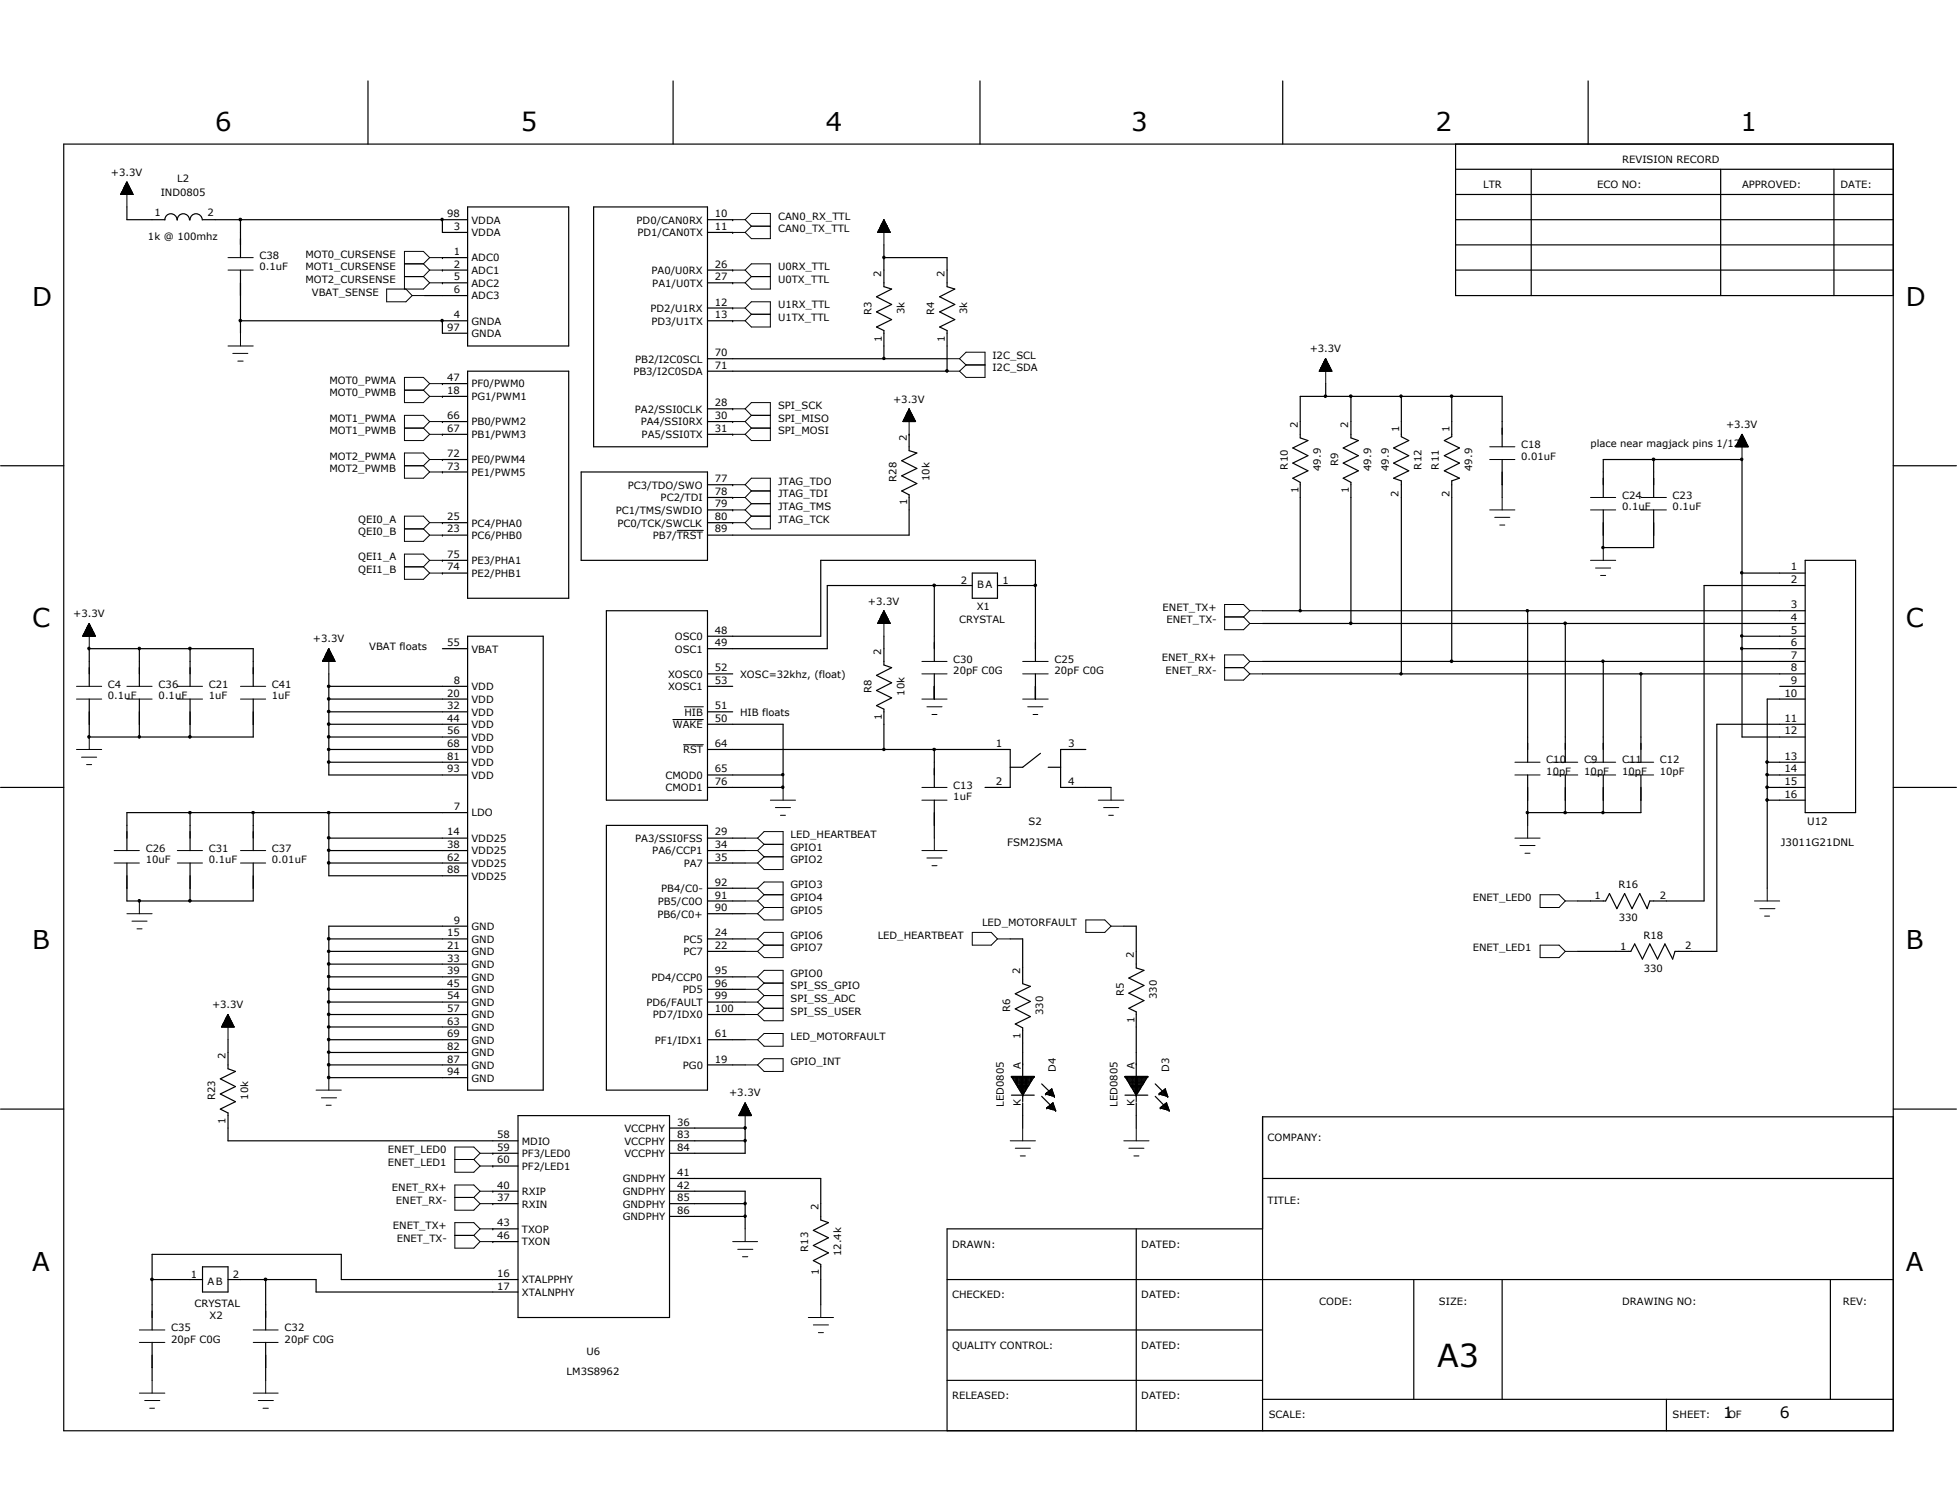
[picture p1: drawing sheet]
<svg xmlns="http://www.w3.org/2000/svg" width="279mm" height="216mm" viewBox="0 0 279 216" stroke-linecap="round" stroke-linejoin="round" font-family="sans-serif">
<defs><g id="words">
<text font-size="4.5" x="205.2" y="195.2">A3</text>
<g font-size="3.7">
<text x="30.7" y="18.8">6</text>
<text x="74.3" y="18.8">5</text>
<text x="117.9" y="18.8">4</text>
<text x="161.5" y="18.8">3</text>
<text x="204.9" y="18.8">2</text>
<text x="248.5" y="18.8">1</text>
<text x="4.6" y="43.6">D</text>
<text x="272.1" y="43.6">D</text>
<text x="4.6" y="89.6">C</text>
<text x="272.1" y="89.6">C</text>
<text x="4.6" y="135.5">B</text>
<text x="272.1" y="135.5">B</text>
<text x="4.6" y="181.4">A</text>
<text x="272.1" y="181.4">A</text>
</g>
<g font-size="2.2">
<text x="246" y="202.5">1</text>
<text x="254.1" y="202.5">6</text>
</g>
<g font-size="1.5">
<text x="255.7" y="81.4">1</text>
<text x="255.7" y="83.3">2</text>
<text x="255.7" y="86.9">3</text>
<text x="255.7" y="88.7">4</text>
<text x="255.7" y="90.5">5</text>
<text x="255.7" y="92.3">6</text>
<text x="255.7" y="94.1">7</text>
<text x="255.7" y="95.8">8</text>
<text x="254.8" y="99.5">10</text>
<text x="255.7" y="97.7">9</text>
<text x="142.2" y="106.7">1</text>
<text x="152.5" y="106.7">3</text>
<text x="254.8" y="103.1">11</text>
<text x="254.8" y="104.9">12</text>
<text x="142.2" y="112.1">2</text>
<text x="152.5" y="112.1">4</text>
<text x="254.8" y="108.5">13</text>
<text x="254.8" y="110.3">14</text>
<text x="254.8" y="112.1">15</text>
<text x="254.8" y="113.9">16</text>
<text x="258" y="117.9">U12</text>
<text x="143.8" y="120.8">FSM2JSMA</text>
<text x="254.3" y="120.8">J3011G21DNL</text>
</g>
<g font-size="1.4">
<text x="231.6" y="23.3">REVISION RECORD</text>
<text x="15.8" y="25.1">+3.3V</text>
<text x="22.9" y="28">IND0805</text>
<text x="25.3" y="26">L2</text>
<text x="211.8" y="26.9">LTR</text>
<text x="228" y="26.9">ECO NO:</text>
<text x="248.7" y="26.9">APPROVED:</text>
<text x="262.8" y="26.9">DATE:</text>
<text x="21.1" y="34.3">1k @ 100mhz</text>
<text x="22.1" y="30.8">1</text>
<text x="29.6" y="30.8">2</text>
<text x="63.8" y="31">98</text>
<text x="64.8" y="32.8">3</text>
<text x="67.3" y="31.9">VDDA</text>
<text x="67.3" y="33.7">VDDA</text>
<text x="90.9" y="31.9">PD0/CAN0RX</text>
<text x="91" y="33.7">PD1/CAN0TX</text>
<text x="102.1" y="31">10</text>
<text x="102.1" y="32.8">11</text>
<text x="111.1" y="31.4">CAN0_RX_TTL</text>
<text x="111.1" y="33.2">CAN0_TX_TTL</text>
<text x="37" y="37">C38</text>
<text x="37" y="38.6">0.1uF</text>
<text x="43.6" y="36.8">MOT0_CURSENSE</text>
<text x="43.6" y="38.6">MOT1_CURSENSE</text>
<text x="43.6" y="40.4">MOT2_CURSENSE</text>
<text x="64.8" y="36.4">1</text>
<text x="64.8" y="38.2">2</text>
<text x="64.8" y="40">5</text>
<text x="64.8" y="41.8">6</text>
<text x="67.3" y="37.3">ADC0</text>
<text x="67.3" y="39.1">ADC1</text>
<text x="67.3" y="40.9">ADC2</text>
<text x="93" y="39.1">PA0/U0RX</text>
<text x="93.1" y="40.9">PA1/U0TX</text>
<text x="102.1" y="38.2">26</text>
<text x="102.1" y="40">27</text>
<text x="111.1" y="38.6">U0RX_TTL</text>
<text x="111.1" y="40.4">U0TX_TTL</text>
<text x="125.8" y="39.5" transform="rotate(-90 125.8 39.5)">2</text>
<text x="134.8" y="39.5" transform="rotate(-90 134.8 39.5)">2</text>
<text x="44.5" y="42.2">VBAT_SENSE</text>
<text x="63.8" y="47.2">97</text>
<text x="64.8" y="45.4">4</text>
<text x="67.3" y="46.4">GNDA</text>
<text x="67.3" y="42.8">ADC3</text>
<text x="92.9" y="44.5">PD2/U1RX</text>
<text x="93" y="46.4">PD3/U1TX</text>
<text x="102.1" y="43.6">12</text>
<text x="102.1" y="45.4">13</text>
<text x="111.1" y="44">U1RX_TTL</text>
<text x="111.1" y="45.8">U1TX_TTL</text>
<text x="124.4" y="45" transform="rotate(-90 124.4 45)">R3</text>
<text x="129.1" y="44.9" transform="rotate(-90 129.1 44.9)">3k</text>
<text x="133.4" y="45" transform="rotate(-90 133.4 45)">R4</text>
<text x="138.1" y="44.9" transform="rotate(-90 138.1 44.9)">3k</text>
<text x="67.3" y="48.1">GNDA</text>
<text x="90.4" y="53.6">PB3/I2C0SDA</text>
<text x="90.7" y="51.8">PB2/I2C0SCL</text>
<text x="102.1" y="50.8">70</text>
<text x="102.1" y="52.6">71</text>
<text x="125.9" y="48.8" transform="rotate(-90 125.9 48.8)">1</text>
<text x="134.9" y="48.8" transform="rotate(-90 134.9 48.8)">1</text>
<text x="141.7" y="53">I2C_SDA</text>
<text x="141.7" y="51.2">I2C_SCL</text>
<text x="187" y="50.3">+3.3V</text>
<text x="47" y="54.8">MOT0_PWMA</text>
<text x="47" y="56.6">MOT0_PWMB</text>
<text x="63.8" y="59.9">66</text>
<text x="63.8" y="54.4">47</text>
<text x="63.8" y="56.2">18</text>
<text x="67.3" y="55.3">PF0/PWM0</text>
<text x="67.3" y="57.1">PG1/PWM1</text>
<text x="90.6" y="58.9">PA2/SSI0CLK</text>
<text x="102.1" y="58">28</text>
<text x="102.1" y="59.9">30</text>
<text x="111.1" y="58.4">SPI_SCK</text>
<text x="127.5" y="57.5">+3.3V</text>
<text x="47" y="60.2">MOT1_PWMA</text>
<text x="47" y="62">MOT1_PWMB</text>
<text x="47" y="65.6">MOT2_PWMA</text>
<text x="63.8" y="65.2">72</text>
<text x="63.8" y="61.6">67</text>
<text x="67.3" y="60.7">PB0/PWM2</text>
<text x="67.3" y="62.6">PB1/PWM3</text>
<text x="91.5" y="60.7">PA4/SSI0RX</text>
<text x="91.6" y="62.6">PA5/SSI0TX</text>
<text x="102.1" y="61.6">31</text>
<text x="111.1" y="60.2">SPI_MISO</text>
<text x="111.1" y="62">SPI_MOSI</text>
<text x="129.5" y="62.9" transform="rotate(-90 129.5 62.9)">2</text>
<text x="185.3" y="61.1" transform="rotate(-90 185.3 61.1)">2</text>
<text x="192.5" y="61.1" transform="rotate(-90 192.5 61.1)">2</text>
<text x="199.8" y="61.7" transform="rotate(-90 199.8 61.7)">1</text>
<text x="207" y="61.7" transform="rotate(-90 207 61.7)">1</text>
<text x="217.2" y="64">C18</text>
<text x="217.2" y="65.6">0.01uF</text>
<text x="227.1" y="63.8">place near magjack pins 1/12</text>
<text x="246.4" y="61.1">+3.3V</text>
<text x="47" y="67.4">MOT2_PWMB</text>
<text x="63.8" y="67.1">73</text>
<text x="67.3" y="66.2">PE0/PWM4</text>
<text x="67.3" y="67.9">PE1/PWM5</text>
<text x="89.6" y="69.8">PC3/TDO/SWO</text>
<text x="94.3" y="71.6">PC2/TDI</text>
<text x="102.1" y="68.9">77</text>
<text x="102.1" y="70.7">78</text>
<text x="111.1" y="69.2">JTAG_TDO</text>
<text x="111.1" y="71">JTAG_TDI</text>
<text x="128" y="68.8" transform="rotate(-90 128 68.8)">R28</text>
<text x="132.7" y="68.7" transform="rotate(-90 132.7 68.7)">10k</text>
<text x="183.9" y="67.1" transform="rotate(-90 183.9 67.1)">R10</text>
<text x="185.4" y="70.4" transform="rotate(-90 185.4 70.4)">1</text>
<text x="188.6" y="67.3" transform="rotate(-90 188.6 67.3)">49.9</text>
<text x="191.1" y="66.6" transform="rotate(-90 191.1 66.6)">R9</text>
<text x="192.6" y="70.4" transform="rotate(-90 192.6 70.4)">1</text>
<text x="195.7" y="67.3" transform="rotate(-90 195.7 67.3)">49.9</text>
<text x="198.3" y="67.3" transform="rotate(-90 198.3 67.3)">49.9</text>
<text x="199.7" y="71" transform="rotate(-90 199.7 71)">2</text>
<text x="202.9" y="67.1" transform="rotate(-90 202.9 67.1)">R12</text>
<text x="205.4" y="67.1" transform="rotate(-90 205.4 67.1)">R11</text>
<text x="206.9" y="71" transform="rotate(-90 206.9 71)">2</text>
<text x="210.2" y="67.3" transform="rotate(-90 210.2 67.3)">49.9</text>
<text x="231.6" y="71.2">C24</text>
<text x="238.8" y="71.2">C23</text>
<text x="51.1" y="74.6">QEI0_A</text>
<text x="51.1" y="76.4">QEI0_B</text>
<text x="63.8" y="74.3">25</text>
<text x="63.8" y="76">23</text>
<text x="67.3" y="75.2">PC4/PHA0</text>
<text x="67.3" y="77">PC6/PHB0</text>
<text x="87.9" y="73.4">PC1/TMS/SWDIO</text>
<text x="88.1" y="75.2">PC0/TCK/SWCLK</text>
<text x="93.2" y="77">PB7/TRST</text>
<text x="102.1" y="72.4">79</text>
<text x="102.1" y="74.3">80</text>
<text x="102.1" y="76">89</text>
<text x="111.1" y="72.8">JTAG_TMS</text>
<text x="111.1" y="74.6">JTAG_TCK</text>
<text x="129.5" y="72.2" transform="rotate(-90 129.5 72.2)">1</text>
<text x="231.6" y="72.8">0.1uF</text>
<text x="238.8" y="72.8">0.1uF</text>
<text x="51.1" y="80">QEI1_A</text>
<text x="51.1" y="81.8">QEI1_B</text>
<text x="63.8" y="81.4">74</text>
<text x="63.8" y="79.7">75</text>
<text x="67.3" y="82.4">PE2/PHB1</text>
<text x="67.3" y="80.6">PE3/PHA1</text>
<text x="137.2" y="83.4">2</text>
<text x="139.5" y="84">BA</text>
<text x="143.1" y="83.4">1</text>
<text x="10.5" y="88.1">+3.3V</text>
<text x="123.9" y="86.3">+3.3V</text>
<text x="136.9" y="89">CRYSTAL</text>
<text x="139.4" y="87">X1</text>
<text x="166" y="87.2">ENET_TX+</text>
<text x="166.5" y="89">ENET_TX-</text>
<text x="44.7" y="91.7">+3.3V</text>
<text x="52.7" y="92.8">VBAT floats</text>
<text x="63.8" y="92.3">55</text>
<text x="67.3" y="93.2">VBAT</text>
<text x="96.4" y="91.4">OSC0</text>
<text x="96.4" y="93.2">OSC1</text>
<text x="102.1" y="95.8">52</text>
<text x="102.1" y="90.5">48</text>
<text x="102.1" y="92.3">49</text>
<text x="125.8" y="93.6" transform="rotate(-90 125.8 93.6)">2</text>
<text x="136.1" y="94.6">C30</text>
<text x="150.5" y="94.6">C25</text>
<text x="165.9" y="94.4">ENET_RX+</text>
<text x="15.4" y="98.2">C4</text>
<text x="15.4" y="99.9">0.1uF</text>
<text x="22.6" y="98.2">C36</text>
<text x="22.6" y="99.9">0.1uF</text>
<text x="29.8" y="98.2">C21</text>
<text x="29.8" y="99.9">1uF</text>
<text x="38.8" y="98.2">C41</text>
<text x="38.8" y="99.9">1uF</text>
<text x="63.8" y="101.3">32</text>
<text x="63.8" y="99.5">20</text>
<text x="64.8" y="97.7">8</text>
<text x="67.3" y="100.4">VDD</text>
<text x="67.3" y="98.6">VDD</text>
<text x="95.4" y="96.8">XOSC0</text>
<text x="95.4" y="98.6">XOSC1</text>
<text x="102.1" y="101.3">51</text>
<text x="102.1" y="97.7">53</text>
<text x="105.7" y="96.8">XOSC=32khz, (float)</text>
<text x="124.4" y="99" transform="rotate(-90 124.4 99)">R8</text>
<text x="129.1" y="99.4" transform="rotate(-90 129.1 99.4)">10k</text>
<text x="136.1" y="96.3">20pF C0G</text>
<text x="150.5" y="96.3">20pF C0G</text>
<text x="166.4" y="96.2">ENET_RX-</text>
<text x="63.8" y="104.9">56</text>
<text x="63.8" y="106.7">68</text>
<text x="63.8" y="103.1">44</text>
<text x="67.3" y="105.8">VDD</text>
<text x="67.3" y="107.6">VDD</text>
<text x="67.3" y="102.2">VDD</text>
<text x="67.3" y="104">VDD</text>
<text x="96.1" y="104">WAKE</text>
<text x="97.5" y="107.6">RST</text>
<text x="97.7" y="102.2">HIB</text>
<text x="102.1" y="106.7">64</text>
<text x="102.1" y="103.1">50</text>
<text x="105.7" y="102.2">HIB floats</text>
<text x="125.9" y="102.8" transform="rotate(-90 125.9 102.8)">1</text>
<text x="63.8" y="108.5">81</text>
<text x="63.8" y="110.3">93</text>
<text x="67.3" y="109.4">VDD</text>
<text x="67.3" y="111.2">VDD</text>
<text x="95" y="113">CMOD1</text>
<text x="95" y="111.2">CMOD0</text>
<text x="102.1" y="112.1">76</text>
<text x="102.1" y="110.3">65</text>
<text x="136.1" y="112.6">C13</text>
<text x="220.8" y="109">C10</text>
<text x="220.8" y="110.7">10pF</text>
<text x="226.2" y="109">C9</text>
<text x="226.2" y="110.7">10pF</text>
<text x="231.6" y="109">C11</text>
<text x="231.6" y="110.7">10pF</text>
<text x="237" y="109">C12</text>
<text x="237" y="110.7">10pF</text>
<text x="63.8" y="119.3">14</text>
<text x="64.8" y="115.7">7</text>
<text x="67.3" y="116.6">LDO</text>
<text x="102.1" y="119.3">29</text>
<text x="112.9" y="119.7">LED_HEARTBEAT</text>
<text x="136.1" y="114.3">1uF</text>
<text x="146.9" y="117.9">S2</text>
<text x="20.8" y="121.6">C26</text>
<text x="20.8" y="123.3">10uF</text>
<text x="29.8" y="121.6">C31</text>
<text x="29.8" y="123.3">0.1uF</text>
<text x="38.8" y="121.6">C37</text>
<text x="38.8" y="123.3">0.01uF</text>
<text x="63.8" y="122.9">62</text>
<text x="63.8" y="124.7">88</text>
<text x="63.8" y="121.1">38</text>
<text x="67.3" y="123.8">VDD25</text>
<text x="67.3" y="125.6">VDD25</text>
<text x="67.3" y="122">VDD25</text>
<text x="67.3" y="120.2">VDD25</text>
<text x="90.7" y="120.2">PA3/SSI0FSS</text>
<text x="93.1" y="122">PA6/CCP1</text>
<text x="97.6" y="123.8">PA7</text>
<text x="102.1" y="121.1">34</text>
<text x="102.1" y="122.9">35</text>
<text x="112.9" y="121.5">GPIO1</text>
<text x="112.9" y="123.2">GPIO2</text>
<text x="64.8" y="131.9">9</text>
<text x="93.9" y="131">PB6/C0+</text>
<text x="93.9" y="129.2">PB5/C0O</text>
<text x="94.4" y="127.4">PB4/C0-</text>
<text x="102.1" y="130.1">90</text>
<text x="102.1" y="128.3">91</text>
<text x="102.1" y="126.5">92</text>
<text x="112.9" y="126.8">GPIO3</text>
<text x="112.9" y="128.7">GPIO4</text>
<text x="112.9" y="130.5">GPIO5</text>
<text x="210.3" y="128.7">ENET_LED0</text>
<text x="227.7" y="128.4">1</text>
<text x="231.1" y="126.8">R16</text>
<text x="231.1" y="131.6">330</text>
<text x="237" y="128.3">2</text>
<text x="63.8" y="137.3">33</text>
<text x="63.8" y="135.5">21</text>
<text x="63.8" y="133.7">15</text>
<text x="67.3" y="136.4">GND</text>
<text x="67.3" y="134.6">GND</text>
<text x="67.3" y="132.8">GND</text>
<text x="97.6" y="134.6">PC5</text>
<text x="97.6" y="136.4">PC7</text>
<text x="102.1" y="133.7">24</text>
<text x="102.1" y="135.5">22</text>
<text x="112.9" y="134.1">GPIO6</text>
<text x="112.9" y="135.8">GPIO7</text>
<text x="125.3" y="134.1">LED_HEARTBEAT</text>
<text x="140.2" y="132.2">LED_MOTORFAULT</text>
<text x="161.9" y="136.8" transform="rotate(-90 161.9 136.8)">2</text>
<text x="210.3" y="135.8">ENET_LED1</text>
<text x="231.3" y="135.6">1</text>
<text x="234.7" y="134.1">R18</text>
<text x="240.6" y="135.5">2</text>
<text x="30.3" y="144">+3.3V</text>
<text x="63.8" y="142.7">54</text>
<text x="63.8" y="139.1">39</text>
<text x="63.8" y="140.9">45</text>
<text x="67.3" y="143.6">GND</text>
<text x="67.3" y="138.2">GND</text>
<text x="67.3" y="140">GND</text>
<text x="67.3" y="141.8">GND</text>
<text x="92.3" y="143.6">PD6/FAULT</text>
<text x="93" y="140">PD4/CCP0</text>
<text x="97.5" y="141.8">PD5</text>
<text x="102.1" y="142.7">99</text>
<text x="102.1" y="139.1">95</text>
<text x="102.1" y="140.9">96</text>
<text x="112.9" y="139.5">GPIO0</text>
<text x="112.9" y="141.3">SPI_SS_GPIO</text>
<text x="112.9" y="143.1">SPI_SS_ADC</text>
<text x="145.7" y="139.1" transform="rotate(-90 145.7 139.1)">2</text>
<text x="160.4" y="142.2" transform="rotate(-90 160.4 142.2)">R5</text>
<text x="165.1" y="142.7" transform="rotate(-90 165.1 142.7)">330</text>
<text x="234.7" y="138.8">330</text>
<text x="63.8" y="149.9">82</text>
<text x="63.8" y="144.5">57</text>
<text x="63.8" y="146.3">63</text>
<text x="63.8" y="148.1">69</text>
<text x="67.3" y="145.4">GND</text>
<text x="67.3" y="147.2">GND</text>
<text x="67.3" y="149">GND</text>
<text x="93.2" y="145.4">PD7/IDX0</text>
<text x="93.5" y="149">PF1/IDX1</text>
<text x="102.1" y="144.5">100</text>
<text x="102.1" y="148.1">61</text>
<text x="112.9" y="148.5">LED_MOTORFAULT</text>
<text x="112.9" y="144.9">SPI_SS_USER</text>
<text x="144.2" y="144.5" transform="rotate(-90 144.2 144.5)">R6</text>
<text x="145.7" y="148.3" transform="rotate(-90 145.7 148.3)">1</text>
<text x="148.9" y="144.9" transform="rotate(-90 148.9 144.9)">330</text>
<text x="162" y="146" transform="rotate(-90 162 146)">1</text>
<text x="32.2" y="151.2" transform="rotate(-90 32.2 151.2)">2</text>
<text x="63.8" y="151.7">87</text>
<text x="63.8" y="153.5">94</text>
<text x="67.3" y="150.8">GND</text>
<text x="67.3" y="152.6">GND</text>
<text x="67.3" y="154.4">GND</text>
<text x="97.5" y="152.6">PG0</text>
<text x="102.1" y="151.7">19</text>
<text x="112.9" y="152.1">GPIO_INT</text>
<text x="145.8" y="152.6" transform="rotate(-90 145.8 152.6)">A</text>
<text x="150.7" y="153.1" transform="rotate(-90 150.7 153.1)">D4</text>
<text x="162" y="152.6" transform="rotate(-90 162 152.6)">A</text>
<text x="166.9" y="153.1" transform="rotate(-90 166.9 153.1)">D3</text>
<text x="30.7" y="157.1" transform="rotate(-90 30.7 157.1)">R23</text>
<text x="32.2" y="160.5" transform="rotate(-90 32.2 160.5)">1</text>
<text x="35.4" y="157" transform="rotate(-90 35.4 157)">10k</text>
<text x="89.2" y="161.6">VCCPHY</text>
<text x="96.7" y="160.7">36</text>
<text x="104.1" y="156.5">+3.3V</text>
<text x="143.3" y="158" transform="rotate(-90 143.3 158)">LED0805</text>
<text x="145.8" y="157.9" transform="rotate(-90 145.8 157.9)">K</text>
<text x="159.6" y="158" transform="rotate(-90 159.6 158)">LED0805</text>
<text x="162" y="157.9" transform="rotate(-90 162 157.9)">K</text>
<text x="55.4" y="164.7">ENET_LED0</text>
<text x="55.4" y="166.5">ENET_LED1</text>
<text x="71" y="162.5">58</text>
<text x="71" y="164.3">59</text>
<text x="71" y="166.1">60</text>
<text x="74.5" y="163.4">MDIO</text>
<text x="74.5" y="165.2">PF3/LED0</text>
<text x="74.5" y="167">PF2/LED1</text>
<text x="89.2" y="163.4">VCCPHY</text>
<text x="89.2" y="165.2">VCCPHY</text>
<text x="96.7" y="162.5">83</text>
<text x="96.7" y="164.3">84</text>
<text x="96.7" y="167.9">41</text>
<text x="181" y="162.9">COMPANY:</text>
<text x="56" y="170.1">ENET_RX+</text>
<text x="56.5" y="171.9">ENET_RX-</text>
<text x="71" y="171.5">37</text>
<text x="71" y="169.7">40</text>
<text x="74.5" y="172.4">RXIN</text>
<text x="74.5" y="170.6">RXIP</text>
<text x="88.9" y="172.4">GNDPHY</text>
<text x="88.9" y="168.8">GNDPHY</text>
<text x="88.9" y="170.6">GNDPHY</text>
<text x="96.7" y="171.5">85</text>
<text x="96.7" y="173.3">86</text>
<text x="96.7" y="169.7">42</text>
<text x="116.8" y="172.8" transform="rotate(-90 116.8 172.8)">2</text>
<text x="181" y="171.9">TITLE:</text>
<text x="56.1" y="175.5">ENET_TX+</text>
<text x="56.6" y="177.3">ENET_TX-</text>
<text x="71" y="177">46</text>
<text x="71" y="175.1">43</text>
<text x="74.5" y="177.8">TXON</text>
<text x="74.5" y="176">TXOP</text>
<text x="88.9" y="174.2">GNDPHY</text>
<text x="115.4" y="178.7" transform="rotate(-90 115.4 178.7)">R13</text>
<text x="120.1" y="179.4" transform="rotate(-90 120.1 179.4)">12.4k</text>
<text x="135.9" y="178.2">DRAWN:</text>
<text x="162.9" y="178.2">DATED:</text>
<text x="27.3" y="182.5">1</text>
<text x="29.6" y="183.4">AB</text>
<text x="33.2" y="182.5">2</text>
<text x="71" y="182.3">16</text>
<text x="71" y="184.1">17</text>
<text x="74.5" y="183.3">XTALPPHY</text>
<text x="74.5" y="185">XTALNPHY</text>
<text x="116.9" y="182.1" transform="rotate(-90 116.9 182.1)">1</text>
<text x="135.9" y="185.4">CHECKED:</text>
<text x="162.9" y="185.4">DATED:</text>
<text x="24.4" y="190.1">C35</text>
<text x="24.4" y="191.7">20pF C0G</text>
<text x="27.8" y="186.6">CRYSTAL</text>
<text x="29.9" y="188.3">X2</text>
<text x="40.6" y="190.1">C32</text>
<text x="40.6" y="191.7">20pF C0G</text>
<text x="188.3" y="186.3">CODE:</text>
<text x="205.4" y="186.3">SIZE:</text>
<text x="231.6" y="186.3">DRAWING NO:</text>
<text x="263.1" y="186.3">REV:</text>
<text x="80.9" y="196.4">LM3S8962</text>
<text x="83.7" y="193.5">U6</text>
<text x="135.9" y="192.6">QUALITY CONTROL:</text>
<text x="162.9" y="192.6">DATED:</text>
<text x="135.9" y="199.8">RELEASED:</text>
<text x="162.9" y="199.8">DATED:</text>
<text x="181.1" y="202.5">SCALE:</text>
<text x="238.8" y="202.5">SHEET:</text>
<text x="246.7" y="202.5">OF</text>
</g>
</g></defs>
<g fill="none" stroke="#000" stroke-width=".17">
<path d="M52.5 11.6v9M96.1 11.6v9M139.9 11.6v9M183.1 11.6v9M226.7 11.6v9M9.1 20.6h261.2v183.7h-261.2zM18.1 29.5v1.9h5.4M23.5 31.4a.87 .87 0 0 1 .9-.9 .87 .87 0 0 1 .9 .9M25.3 31.4a.87 .87 0 0 1 .9-.9 .87 .87 0 0 1 .9 .9M27.1 31.4a.87 .87 0 0 1 .9-.9 .87 .87 0 0 1 .9 .9M28.9 31.4h37.9M34.3 31.4v5.4"/>
<path d="M34.3 38.6v9M63.2 36.8h.1M63.2 38.6h.1M63.2 31.4h.1M63.2 38.6h3.6M63.2 36.8h3.6M63.2 31.4v1.8h3.6M66.8 29.5h14.4v19.9h-14.4zM84.8 29.5h16.2v34.3h-16.2zM101 31.4h3.6M101 38.6h3.6M101 33.2h3.6"/>
<path d="M104.6 31.4h.1M104.6 33.2h.1M104.6 38.6h.1M126.2 36.8h9v4.1l1.1 .4-2.1 1.1 2.1 1.1-2.1 1 2.1 1.1-2.1 1.1 1 .5v5.8M126.2 35v5.9l1.1 .4-2.2 1.1 2.2 1.1-2.2 1 2.2 1.1-2.2 1.1 1.1 .5v4M207.8 31.4h62.5M207.8 24.2h62.5M207.8 27.8h62.5M207.8 35h62.5M207.8 38.6h62.5M207.8 20.6v21.6h62.5M218.6 24.2v18"/>
<path d="M245.7 24.2v18M261.8 24.2v18M34.3 45.8h32.5M60.6 42.2h6.2M63.2 40.4h.1M63.2 54.8h.1M63.2 56.6h.1M63.2 45.8h.1M63.2 40.4h3.6M63.2 56.6h3.6M63.2 54.8h3.6M63.2 45.8v1.8h3.6"/>
<path d="M66.8 53h14.4v32.4h-14.4zM101 53h34.2M101 45.8h3.6M101 40.4h3.6M101 44h3.6M101 58.4h3.6M101 51.2h34.2M104.6 40.4h.1M104.6 44h.1M104.6 45.8h.1M104.6 58.4h.1M135.2 53h.1"/>
<path d="M189.3 54.8v1.8M192.9 56.6v5.9l1 .4-2.1 1.1 2.1 1.1-2.1 1 2.1 1.1-2.1 1.1 1.1 .6v20.1M200.1 56.6v5.8l1 .5-2.1 1.1 2.1 1.1-2.1 1 2.1 1.1-2.1 1.1 1.1 .4v27.5M207.3 56.6v5.8l-1.1 .5 2.2 1.1-2.2 1.1 2.2 1-2.2 1.1 2.2 1.1-1.1 .4v25.7M.1 66.5h9M63.2 60.2h.1M63.2 62h.1M63.2 65.6h.1M63.2 67.4h.1M63.2 74.6h.1M63.2 76.4h.1M63.2 67.4h3.6"/>
<path d="M63.2 76.4h3.6M63.2 74.6h3.6M63.2 60.2h3.6M63.2 62h3.6M63.2 65.6h3.6M83 67.4h18v12.6h-18zM101 74.6h3.6M101 60.2h3.6M101 62h3.6M101 69.2h3.6M101 71h3.6M101 72.8h3.6"/>
<path d="M104.6 60.2h.1M104.6 62h.1M104.6 69.2h.1M104.6 71h.1M104.6 72.8h.1M104.6 74.6h.1M129.8 62h.1M129.8 62v2.3l1.1 .4-2.2 1.1 2.2 1.1-2.2 1 2.2 1.1-2.2 1.1 1.1 .6v5.7h-28.8M214.5 63.8v-7.2h-28.9v5.9l1.1 .4-2.1 1.1 2.1 1.1-2.1 1 2.1 1.1-2.1 1.1 1 .6v18.3M214.5 65.6v5.4M228.9 78.2h.1M228.9 72.8v5.4"/>
<path d="M236.1 65.6v5.4M236.1 72.8v5.4h-7.2M248.7 65.6h.1M248.7 65.6v39.6h9M248.7 65.6h-19.8v5.4M270.3 66.5h9M12.7 92.6h.1M12.7 92.6h23.5v5.4M12.7 92.6v5.4M12.7 99.8v5.4M19.9 92.6v5.4M19.9 99.8v5.4"/>
<path d="M27.1 92.6v5.4M27.1 99.8v5.4M36.2 99.8v5.4h-23.5M46.9 98h19.9M46.9 99.8h19.9M46.9 96.2v14.5h19.9M63.2 80h.1M63.2 81.8h.1M63.2 80h3.6M63.2 92.6h3.6M63.2 81.8h3.6M66.8 90.8h10.8v64.9h-10.8z"/>
<path d="M86.6 87.2h14.4v27.1h-14.4zM101 90.8h16.2v-10.8h30.6v14.4M101 98h3.6M101 96.2h3.6M126.2 90.8v4.2l1.1 .3-2.2 1.1 2.2 1.1-2.2 1.1 2.2 1.1-2.2 1.1 1.1 .5v5.7M133.4 83.6v10.8M133.4 96.2v3.6M138.8 81.8h3.6v3.6h-3.6zM138.8 83.6h-20.7v9h-17.1M142.4 83.6h5.4M147.8 96.2v3.6M180.3 87.2h77.4"/>
<path d="M180.3 96.2h77.4M180.3 89h77.4M180.3 94.4h77.4M218.1 87.2v21.6M223.5 89v19.8M228.9 94.4v14.4M234.3 96.2v12.6M248.7 90.8h9M248.7 92.6h9M248.7 81.8h9M254.1 98h3.6M257.7 80h7.2v36h-7.2z"/>
<path d="M257.7 99.8h-5.4v27M257.7 83.6h-14.4v45.1h-7.8l-.3 1.1-1.1-2.2-1.1 2.2-1.1-2.2-1.1 2.2-1-2.2-.6 1.1h-3.9M.1 112.4h9M12.7 105.2h.1M27.1 116v5.5M36.2 116v5.5M46.9 119.7h19.9M46.9 101.6h19.9M46.9 103.4h19.9M46.9 105.2h19.9M46.9 107h19.9M46.9 108.8h19.9"/>
<path d="M46.9 116v9.1h19.9M66.8 116h-48.7v5.5M86.6 117.9h14.4v37.8h-14.4zM101 112.4h10.8M101 107h43.2v5.4h-3.6M101 119.7h5.4M101 101.6h3.6M101 103.4h10.8v9M101 110.7h10.8M111.8 112.4h.1M133.4 107v5.4M133.4 114.3v5.4"/>
<path d="M148.5 107.6l-2.5 2h-1.8M149.6 109.6h1.8M155 107h-3.6v5.4h7.2M218.1 110.7v7.2M223.5 110.7v5.3M228.9 110.7v5.3M234.3 110.7v5.3h-16.2M252.3 112.4h5.4M252.3 114.3h5.4M252.3 110.7h5.4M252.3 108.8h5.4M257.7 103.4h-12.6v32.4h-6l-.3 1.1-1.1-2.1-1.1 2.1-1.1-2.1-1 2.1-1.1-2.1-.6 1h-7.5"/>
<path d="M270.3 112.4h9M18.1 123.2v5.5h18.1v-5.5M19.9 128.7h.1M27.1 123.2v5.5M46.9 134.1h19.9M46.9 135.8h19.9M46.9 137.7h19.9M46.9 121.5h19.9M46.9 123.2h19.9M46.9 139.5h19.9M66.8 132.2h-19.9v21.7M101 134.1h5.4"/>
<path d="M101 135.8h5.4M101 121.5h5.4M101 123.2h5.4M101 139.5h5.4M101 130.5h5.4M101 128.7h5.4M101 126.8h5.4M144.2 134.1h1.8v6.4l1.1 .3-2.2 1.1 2.2 1.1-2.2 1.1 2.2 1.1-2.2 1 1.1 .6v10.5M160.4 132.2h1.8v6l1.1 .4-2.1 1.1 2.1 1-2.1 1.1 2.1 1.1-2.1 1.1 1 .5v12.8M.1 158.4h9M32.6 148.5v4.1l1 .4-2.1 1.1 2.1 1.1-2.1 1 2.1 1.1-2.1 1.1 1.1 .5v4h41.4M46.9 153.9h.1"/>
<path d="M46.9 152.1h19.9M46.9 141.3h19.9M46.9 143.1h19.9M46.9 144.9h19.9M46.9 148.5h19.9M46.9 146.6h19.9M46.9 150.3h19.9M46.9 153.9h19.9M74 159.3h21.6v28.8h-21.6zM101 152.1h5.4M101 141.3h5.4M101 143.1h5.4"/>
<path d="M101 144.9h5.4M101 148.5h5.4M144.4 153.7h.1M144.4 156.4h3.3M144.4 153.7h3.3M144.4 153.7l1.6 2.7M144.5 153.9h3M144.6 153.7v.3M144.6 154.1h2.8M144.7 154.2h2.6M144.7 153.7v.6M144.8 154.4h2.4"/>
<path d="M144.9 153.7v.9h2.2v-.9M145 154.8h2M145.1 153.7v1.2M145.2 155h1.7M145.2 155.2h1.6M145.3 153.7v1.5M145.4 155.3h1.2M145.5 153.7v1.8h1.1v-1.8M145.6 155.7h.9M145.7 153.7v2.1M145.7 155.9h.6M145.8 156h.4"/>
<path d="M145.8 153.7v2.4M145.9 156.2h.2M146 156.4h.1M146 157.5v3.6M146.2 153.7v2.4M146.4 153.7v2.1M146.7 153.7v1.5M146.9 153.7v1.2M147.3 153.7v.6M147.5 153.7v.3M147.7 153.7h.1M147.7 153.7l-1.7 2.7"/>
<path d="M148.7 154.8l1.8 1.7M148.7 156.5l1.8 1.9M149.3 156.2h.1M149.3 156.2h1.1M149.3 156.2l1.2 .3M149.4 158.2h.1M149.4 156h.9v.5M149.4 156l-.1 .2M149.4 156v.3M149.4 158.2l1.3 .3M149.4 158.2h1.2M149.6 155.9v.4"/>
<path d="M149.6 158v.3M149.6 158l-.2 .2M149.6 158h.9v.5M149.7 155.9h.6M149.8 155.7v.7h.7M149.8 157.9v.4M149.9 157.8h.6M149.9 155.7h.3M150 157.7v.7h.6M150 155.6v.8M150.1 157.6h.3M150.2 155.5h.1"/>
<path d="M150.2 155.5l.3 1M150.2 155.5l-.8 .5M150.2 155.5v1M150.2 157.6v.8M150.3 157.5h.1M150.3 157.5v1M150.3 157.5l.4 1M150.3 157.5l-.7 .5M150.5 156.5h.1M150.7 158.5h.1M160.6 153.7h.1M160.6 156.4h3.3"/>
<path d="M160.6 153.7h3.3M160.6 153.7l1.6 2.7M160.7 153.9h3M160.8 153.7v.3M160.8 154.1h2.8M161 154.2h2.5M161 153.7v.6M161 154.4h2.4M161.2 153.7v.9h2.1v-.9M161.2 154.8h2M161.3 153.7v1.2M161.4 155h1.7"/>
<path d="M161.5 155.2h1.5M161.5 153.7v1.5M161.6 155.3h1.3M161.7 153.7v1.8h1.1v-1.8M161.8 155.7h.8M161.9 155.9h.7M161.9 153.7v2.1M162 156h.5M162.1 153.7v2.4M162.1 156.2h.2M162.2 156.4h.1M162.2 157.5v3.6"/>
<path d="M162.4 153.7v2.4M162.6 153.7v2.1M162.9 153.7v1.5M163.2 153.7v1.2M163.5 153.7v.6M163.7 153.7v.3M163.9 153.7h.1M163.9 153.7l-1.7 2.7M164.9 154.8l1.8 1.7M164.9 156.5l1.8 1.9M165.5 156.2h.1M165.5 156.2h1.1"/>
<path d="M165.5 156.2l1.2 .3M165.7 158.2h.1M165.7 156h.8v.5M165.7 158.2h1.1M165.7 156l-.2 .2M165.7 156v.3M165.7 158.2l1.2 .3M165.8 158h.9v.5M165.8 155.9v.4M165.8 158v.3M165.8 158l-.1 .2M165.9 155.9h.6"/>
<path d="M166 155.7v.7h.7M166 157.9v.4M166.1 157.8h.6M166.2 155.7h.2M166.2 157.7v.7h.6M166.2 155.6v.8M166.3 157.6h.3M166.4 155.5h.1M166.4 155.5l.3 1M166.4 155.5l-.7 .5M166.4 155.5v1M166.4 157.6v.8"/>
<path d="M166.5 157.5h.1M166.5 157.5v1M166.5 157.5l.4 1M166.5 157.5l-.7 .5M166.7 156.5h.1M166.9 158.5h.1M270.3 159.5h-90v44.8M270.3 158.4h9M70.4 175.5h.1M70.4 177.3h.1M70.4 170.1h.1M70.4 171.9h.1"/>
<path d="M70.4 164.7h.1M70.4 166.5h.1M70.4 175.5h3.6M70.4 171.9h3.6M70.4 170.1h3.6M70.4 177.3h3.6M70.4 164.7h3.6M70.4 166.5h3.6M95.6 168.3h21.6v5.9l1.1 .4-2.2 1.1 2.2 1-2.2 1.1 2.2 1.1-2.2 1.1 1.1 .6v5.7M95.6 161.1h10.8M95.6 171.9h10.8M95.6 170.1h10.8v5.4"/>
<path d="M95.6 162.9h10.8M95.6 173.7h10.8M106.4 161.1h.1M106.4 161.1v3.6h-10.8M162.2 175.5v28.8M180.3 168.3h90M180.3 175.5h-45.1v28.8M21.7 182.7h7.2M21.7 191.7v5.4M28.9 180.9h3.7v3.6h-3.7zM32.6 182.7h12.5v1.8h28.9M37.9 182.7v7.2"/>
<path d="M37.9 191.7v5.4M74 182.7h-25.3v-3.6h-27v10.8M135.2 182.7h135.1M135.2 189.9h45.1M135.2 197.1h45.1M180.3 199.8h90M201.8 182.7v17.1M214.5 182.7v17.1M237.9 199.8v4.5M261.3 182.7v17.1"/>
</g>
<g fill="none" stroke="#000" stroke-width=".14">
<path d="M17.2 27.7l1.8 .1M17.2 27.6v.2M17.3 27.6h1.7M17.3 27.6h1.6v.2M17.3 27.5v.3M17.4 27.5h1.5M17.4 27.8v-.4h1.4v.4M17.4 27.3h1.4M17.5 27.3h1.3v.5M17.6 27.1h1.1v.7M17.6 27.1h1.1M17.6 27.1v.7"/>
<path d="M17.6 27.8v-.8h1v.8M17.7 26.9h.9M17.7 26.8h.8v1M17.7 26.8v1M17.7 26.8h.8M17.7 26.7h.8v1.1M17.7 26.6v1.2M17.8 26.6h.7M17.8 26.5h.6v1.3M17.8 26.5v1.3M17.9 26.5h.5M17.9 26.4h.4v1.4"/>
<path d="M17.9 26.3v1.5M17.9 26.3h.4M18 26.2h.2v1.6M18 26.1h.2v1.7M18 26v1.8M18.1 26h.1M18.1 26v3.5M18.1 26l-.9 1.8M18.1 26l.9 1.8h-1.8M18.2 26.2h-.2v1.6M18.7 27.2h-1.2v.6M32.6 36.8h3.6"/>
<path d="M32.6 38.6h3.6M34.2 31.2h.2v.3h-.1h-.1zM57.7 37.7h2.8M57.7 39.5h2.8M60.5 37.7l.8 .9M60.5 39.5l.8 .9M61.3 36.8h1.9M61.3 38.6h1.9M61.3 36.8l-.8 .9M61.3 36.8l-.8-.9h-2.8v5.4M61.3 38.6l-.8 .9M63 31.2h.2v.3h-.1h-.1z"/>
<path d="M104.6 38.6h1.8M104.6 33.2h1.8M104.6 31.4h1.8M106.4 38.6l.9-.9h2.7v3.6h-2.7l-.9-.9M106.4 31.4l.9-.9h2.7v3.6h-2.7l-.9-.9M106.4 31.4l.9 .9M106.4 38.6l.9 .9M107.3 39.5h2.7M107.3 32.3h2.7M107.3 32.3l-.9 .9M107.3 39.5l-.9 .9M125.3 33.1h1.8v.1"/>
<path d="M125.3 33.1v.1M125.4 33.1h1.6M125.4 33h1.6v.2M125.4 32.9v.3M125.4 32.9h1.6M125.5 33.2v-.4h1.4v.4M125.5 32.7h1.4M125.6 32.7h1.2v.5M125.6 32.6v.6M125.6 32.6h1.2M125.6 32.6h1.2v.6M125.7 32.4h1v.8"/>
<path d="M125.7 32.3v.9M125.7 32.3h1M125.8 32.2h.9v1M125.8 32.2v1M125.8 32.2h.8M125.8 32.1h.8v1.1M125.8 32v1.2M125.9 32h.6M125.9 32h.6v1.2M125.9 31.9v1.3M125.9 31.9h.5M126 31.8h.4v1.4"/>
<path d="M126 31.7v1.5M126 31.7h.4M126.1 36.6h.2v.3l-.1 .1-.1-.1zM126.1 31.7h.2v1.5M126.2 31.5h.1v1.7M126.2 31.4h.1M126.2 31.4v3.6M126.2 31.4l-.9 1.8h1.8M126.2 31.4l.9 1.8M126.2 31.5v1.7M126.3 31.6h-.2v1.6M126.7 32.5h-1.1v.7"/>
<path d="M32.6 49.4h3.6M33.2 50.5h2.2M34 51.6h.7M34.2 45.6h.2v.3l-.1 .1-.1-.1zM34.3 47.6v1.8M57.7 55.7h2.8M58 41.3l.8 .9M58.8 42.2h1.8M60.5 55.7l.8 .9M61.3 54.8l-.8-.9h-2.8v3.6h2.8l.8-.9M61.3 40.4h1.9M61.3 40.4l-.8 .9h-5.3v1.8h2.8l.8-.9"/>
<path d="M61.3 54.8h1.9M61.3 54.8l-.8 .9M61.3 56.6h1.9M63 45.6h.2v.3l-.1 .1-.1-.1zM104.6 40.4h1.8M104.6 44h1.8M104.6 45.8h1.8M104.6 58.4h1.8M106.4 58.4l.9-.9h2.7v5.4h-2.7l-.9-.9M106.4 44l.9-.9h2.7v3.6h-2.7l-.9-.9M106.4 44l.9 .9M106.4 58.4l.9 .9"/>
<path d="M107.3 59.3h2.7M107.3 44.9h2.7M107.3 44.9l-.9 .9M107.3 59.3l-.9 .9M126.1 51h.2v.3h-.2zM129 60h1.6v.2M129 59.9v.3M129.1 59.9h1.5M129.1 59.9h1.4v.3M129.1 59.8v.4M129.1 59.8h1.4M129.2 59.7h1.3v.5"/>
<path d="M129.2 59.6v.6M129.2 59.6h1.2M129.2 59.6h1.2v.6M129.2 59.5h1.1M129.2 59.5v.7M129.3 59.4h1M129.4 59.3h.9v.9M129.4 59.2v1M129.4 59.2h.8M129.5 59.1h.7v1.1M129.5 59.1v1.1M129.5 59.1h.6"/>
<path d="M129.5 59h.6v1.2M129.5 58.9v1.3M129.6 58.9h.4M129.6 58.8h.4v1.4M129.6 58.8v1.4M129.6 58.8h.4M129.7 58.7h.3v1.5M129.7 58.6v1.6M129.7 58.6h.2M129.8 58.5h.1v1.7M129.8 58.4h.1M129.8 58.4l.9 1.8h-1.8z"/>
<path d="M129.8 58.4v3.6M129.8 58.5v1.7M135.1 52.8h.2v.3h-.2zM135.2 53h1.8M135.2 51.2h1.8M137 51.2l.9-.9h2.7v3.6h-2.7l-.9-.9M137 51.2l.9 .9M137.9 52.1h2.7M137.9 52.1l-.9 .9M188.4 52.9h1.7v.1M188.4 52.9v.1M188.4 52.9h1.7"/>
<path d="M188.5 52.8h1.5v.2M188.5 52.7v.3M188.5 52.7h1.5M188.6 53v-.4h1.3v.4M188.6 52.5h1.3M188.6 52.5h1.3v.5M188.6 52.5v.5M188.6 52.4h1.3M188.7 52.4h1.1v.6M188.7 52.3v.7M188.7 52.3h1.1M188.8 52.1h.9"/>
<path d="M188.8 52.2h1v.8M188.8 52.2v.8M188.8 52.1h.9v.9M188.8 52v1M188.8 52h.9M188.9 51.9h.7v1.1M188.9 51.9v1.1M188.9 51.9h.7M189 51.8h.5v1.2M189 51.7v1.3M189 51.7h.5M189 51.6h.4v1.4"/>
<path d="M189 51.6v1.4M189.1 51.6h.3M189.1 56.4h.2v.3l-.1 .1-.1-.1zM189.1 51.5h.3v1.5M189.1 51.4v1.6M189.1 51.4h.3M189.2 51.4h.1v1.6M189.2 51.3v1.7M189.2 51.3h.1M189.3 51.2h.1M189.3 51.2l.9 1.8h-1.9zM189.3 51.2v3.6"/>
<path d="M192.7 56.4h.3v.3l-.2 .1-.1-.1zM199.9 56.4h.2v.3l-.1 .1-.1-.1zM207.1 56.4h.3v.3l-.2 .1-.1-.1zM57.7 61.1h2.8M57.7 66.5h2.8M57.7 75.5h2.8M60.5 61.1l.8 .9M60.5 66.5l.8 .9M60.5 75.5l.8 .9M61.3 65.6h1.9M61.3 60.2l-.8-.9h-2.8v3.6h2.8l.8-.9M61.3 65.6l-.8-.9h-2.8v3.6h2.8l.8-.9"/>
<path d="M61.3 74.6l-.8-.9h-2.8v3.6h2.8l.8-.9M61.3 60.2h1.9M61.3 60.2l-.8 .9M61.3 62h1.9M61.3 65.6l-.8 .9M61.3 67.4h1.9M61.3 74.6h1.9M61.3 74.6l-.8 .9M61.3 76.4h1.9M96.7 75.7h3.7M104.6 71h1.8M104.6 72.8h1.8"/>
<path d="M104.6 60.2h1.8M104.6 62h1.8M104.6 74.6h1.8M104.6 69.2h1.8M106.4 69.2l.9-.9h2.7v7.2h-2.7l-.9-.9M106.4 60.2l.9 .9M106.4 69.2l.9 .9M106.4 71l.9 .9M106.4 72.8l.9 .9M107.3 61.1h2.7M107.3 73.7h2.7M107.3 61.1l-.9 .9"/>
<path d="M107.3 70.1h2.7M107.3 71.9h2.7M107.3 70.1l-.9 .9M107.3 71.9l-.9 .9M107.3 73.7l-.9 .9M128.9 60.2v-.1h1.8v.1M129 60h1.6M129.3 60.2v-.8h1v.8M212.7 72.8h3.6M212.7 63.8h3.6M212.7 65.6h3.6M213.4 73.9h2.2"/>
<path d="M214.1 75h.7M214.5 71v1.8M227.1 71h3.6M227.1 72.8h3.6M228.7 78.1h.3v.2h-.3zM228.9 78.2v1.8M234.3 71h3.6M234.3 72.8h3.6M235.9 65.5h.3v.2l-.1 .1-.2-.1zM247.8 63.8v-.1h1.8v.1M247.9 63.7h1.6M247.9 63.6h1.6v.2"/>
<path d="M247.9 63.5v.3M247.9 63.5h1.6M248 63.5h1.4v.3M248 63.4h1.4M248 63.4v.4M248.1 63.8v-.5h1.2v.5M248.1 63.2h1.2M248.1 63.2h1.2v.6M248.1 63.1v.7M248.2 63.1h1.1M248.2 63h1v.8M248.2 62.9v.9"/>
<path d="M248.2 62.9h1M248.2 62.9h.9v.9M248.2 62.8v1M248.3 62.8h.8M248.3 62.7h.8v1.1M248.3 62.7v1.1M248.4 62.7h.6M248.4 62.6h.6v1.2M248.4 62.5v1.3M248.5 62.5h.5M248.5 62.4h.4v1.4M248.5 65.5h.3v.2l-.1 .1-.2-.1z"/>
<path d="M248.6 62.3h.2v1.5M248.6 62.1h.2v1.7M248.6 62.1v1.7M248.7 62.1h.1M248.7 62h.1M248.7 62l.9 1.8h-1.8M248.7 62v3.6M248.7 62l-.9 1.8M248.8 62.2h-.2v1.6M248.9 62.4h-.4v1.4M10.9 98h3.6M10.9 99.8h3.6"/>
<path d="M11.9 90.8h1.7M11.9 90.7v.1M11.9 90.7h1.6M11.9 90.8v-.2h1.6v.2M12 90.5h1.5M12 90.5h1.4v.3M12 90.4v.4M12 90.4h1.4M12.1 90.3h1.3v.5M12.1 90.3v.5M12.1 90.3h1.2M12.1 90.2h1.2v.6"/>
<path d="M12.1 90.1h1.2M12.1 90.1v.7M12.2 90h1v.8M12.2 90h1M12.2 90v.8M12.3 89.9h.9v.9M12.3 89.8v1M12.3 89.8h.8M12.4 89.7h.7v1.1M12.4 89.7v1.1M12.4 89.7h.6M12.4 89.6h.6v1.2"/>
<path d="M12.4 89.5v1.3M12.5 89.5h.5M12.5 89.5h.4v1.3M12.5 89.4v1.4M12.5 89.4h.4M12.6 92.5h.2v.2l-.1 .1-.1-.1zM12.6 89.3h.3v1.5M12.6 89.2v1.6M12.6 89.2h.2M12.7 89.2h.1v1.6M12.7 89h.1M12.7 89v3.6"/>
<path d="M12.7 89l.9 1.8h-1.8zM12.7 89.1v1.7M18.1 98h3.6M18.1 99.8h3.6M19.8 92.5h.2v.2l-.1 .1-.1-.1zM25.3 98h3.6M25.3 99.8h3.6M27 92.5h.2v.2l-.1 .1-.1-.1zM34.3 98h3.6M34.3 99.8h3.6M46.1 94.4h1.7M46.1 94.3v.1"/>
<path d="M46.1 94.3h1.7M46.1 94.4v-.2h1.6v.2M46.2 94.1h1.5M46.2 94.1h1.5v.3M46.2 94v.4M46.3 94h1.3M46.3 93.9h1.3v.5M46.3 93.9h1.2M46.3 93.9v.5M46.4 94.4v-.6h1.1v.6M46.4 93.7h1.1M46.4 93.6h1.1v.8"/>
<path d="M46.4 93.6v.8M46.5 93.6h.9M46.5 93.5h.9v.9M46.6 93.3h.7v1.1M46.6 93.3v1.1M46.6 93.3h.7M46.7 93.2h.5v1.2M46.7 93.1v1.3M46.7 93.1h.5M46.7 93h.5v1.4M46.7 93v1.4M46.8 93h.3"/>
<path d="M46.8 92.9h.3v1.5M46.8 92.8v1.6M46.8 97.9h.3v.2h-.3zM46.8 99.7h.3v.2l-.2 .1-.1-.1zM46.8 92.8h.2M46.9 92.8h.1v1.6M46.9 92.7v1.7M46.9 92.7h.1M46.9 92.6h.1M46.9 92.6l.9 1.8h-1.7M46.9 92.6v3.6M46.9 92.6l-.8 1.8"/>
<path d="M47.3 93.4h-.8v1M57.7 80.9h2.8M60.5 80.9l.8 .9M61.3 80l-.8-.9h-2.8v3.6h2.8l.8-.9M61.3 80h1.9M61.3 80l-.8 .9M61.3 81.8h1.9M125.3 89v-.1h1.8v.1M125.4 88.8v.2M125.4 88.8h1.6v.2M125.4 88.9h1.6M125.4 88.7h1.6"/>
<path d="M125.5 88.6v.4M125.5 88.7h1.4v.3M125.5 88.6h1.4M125.6 88.5v.5M125.6 88.5h1.2v.5M125.6 88.4h1.2M125.6 89v-.7h1.2v.7M125.6 88.3h1.1M125.7 88.2v.8M125.7 88.2h1v.8M125.7 88.2h1M125.8 88v1"/>
<path d="M125.8 88.1h.9v.9M125.8 87.8v1.2M125.8 87.9h.8v1.1M125.8 88h.8M125.9 87.7v1.3M125.9 87.8h.6v1.2M125.9 87.8h.6M125.9 87.7h.5M126 87.6v1.4M126 87.7h.4v1.3M126 87.6h.4M126.1 87.5h.2v1.5"/>
<path d="M126.2 87.4h.1v1.6M126.2 87.2h.1M126.2 87.2v3.6M126.2 87.2l-.9 1.8h1.8M126.2 87.2l.9 1.8M126.2 87.3v1.7M126.3 87.4h-.2v1.6M131.6 94.4h3.6M131.6 96.2h3.6M131.6 99.8h3.6M133.2 83.4h.3v.3l-.2 .1-.1-.1zM133.4 98v1.8"/>
<path d="M146 94.4h3.6M146 96.2h3.6M146 99.8h3.6M147.7 83.4h.2v.3l-.1 .1-.1-.1zM147.8 98v1.8M174.8 88.1h2.7M174.8 95.3h2.7M177.5 88.1l.9 .9M177.5 95.3l.9 .9M178.4 94.4h1.9M178.4 96.2h1.9M178.4 94.4l-.9-.9h-2.7v3.6h2.7l.9-.9"/>
<path d="M178.4 87.2h1.9M178.4 87.2l-.9 .9M178.4 87.2l-.9-.9h-2.7v3.6h2.7l.9-.9M178.4 89h1.9M178.4 94.4l-.9 .9M185.5 87.1h.2v.2h-.2zM192.7 88.9h.3v.2l-.2 .1-.1-.1zM199.9 96.1h.2v.2h-.2zM207.1 94.3h.3v.2l-.2 .1-.1-.1zM217.9 87.1h.3v.2h-.3zM223.3 88.9h.3v.2l-.2 .1-.1-.1zM227.1 80h3.6"/>
<path d="M227.8 81.1h2.2M228.5 82.2h.7M228.7 94.3h.3v.2l-.1 .1-.2-.1zM234.1 96.1h.3v.2h-.3zM248.5 81.7h.3v.2h-.3zM248.5 90.7h.3v.2h-.3zM248.5 92.5h.3v.2l-.1 .1-.2-.1zM10.9 107h3.6M11.6 108.1h2.2M12.4 109.2h.7M12.6 105.1h.2v.2l-.1 .1-.1-.1zM12.7 105.2v1.8"/>
<path d="M19.8 105.1h.2v.2l-.1 .1-.1-.1zM27 115.9h.2v.3h-.2zM27 105.1h.2v.2l-.1 .1-.1-.1zM36 115.9h.3v.3h-.3zM46.8 108.7h.3v.2l-.2 .1-.1-.1zM46.8 106.9h.3v.2h-.3zM46.8 105.1h.3v.2l-.2 .1-.1-.1zM46.8 103.3h.3v.2l-.2 .1-.1-.1zM46.8 101.5h.3v.2h-.3zM46.8 119.5h.3v.3h-.3zM46.8 115.9h.3v.3h-.3zM96.1 102.7h4.3"/>
<path d="M97.6 106.3h2.8M97.7 100.9h2.7M106.4 119.7h1.8M108.2 119.7l.9-1h2.7v5.5h-2.7l-.9-1M108.2 119.7l.9 .9M110 114.3h3.6M110.7 115.3h2.2M111.4 116.4h.7M111.6 112.3h.3v.2l-.1 .1-.2-.1zM111.6 110.5h.3v.2h-.3zM111.8 112.4v1.9M126.1 106.9h.2v.2h-.2z"/>
<path d="M131.6 112.4h3.6M131.6 114.3h3.6M132.3 100.9h2.2M133.1 102h.7M133.2 106.9h.3v.2h-.3zM133.4 119.7v1.8M146.7 100.9h2.2M147.5 102h.7M156.8 114.3h3.6M157.6 115.3h2.1M158.3 116.4h.7M158.6 112.4v1.9"/>
<path d="M216.3 108.8h3.6M216.3 110.7h3.6M216.3 119.7h3.6M217.9 115.9h.3v.3h-.3zM218.1 117.9v1.8M221.7 108.8h3.6M221.7 110.7h3.6M223.3 115.9h.3v.3h-.3zM227.1 108.8h3.6M227.1 110.7h3.6M228.7 115.9h.3v.3h-.3zM232.5 108.8h3.6"/>
<path d="M232.5 110.7h3.6M252.1 108.7h.3v.2l-.1 .1-.2-.1zM252.1 110.5h.3v.2h-.3zM252.1 114.1h.3v.3h-.1h-.2zM252.1 112.3h.3v.2l-.1 .1-.2-.1zM16.3 121.5h3.6M16.3 123.2h3.6M18.1 130.5h3.6M18.8 131.5h2.2M19.6 132.6h.7M19.8 128.5h.2v.2l-.1 .1-.1-.1zM19.9 128.7v1.8"/>
<path d="M25.3 121.5h3.6M25.3 123.2h3.6M27 128.5h.2v.2l-.1 .1-.1-.1zM34.3 121.5h3.6M34.3 123.2h3.6M46.8 123.1h.3v.2l-.2 .1-.1-.1zM46.8 121.3h.3v.2h-.3zM46.8 133.9h.3v.3h-.2h-.1zM46.8 135.7h.3v.3h-.3zM46.8 137.5h.3v.3h-.2h-.1zM46.8 139.3h.3v.3h-.3zM106.4 121.5h1.8"/>
<path d="M106.4 123.2h1.8M106.4 130.5h1.8M106.4 134.1h1.8M106.4 135.8h1.8M106.4 126.8h1.8M106.4 128.7h1.8M106.4 139.5h1.8M108.2 126.8l.9-.9h2.7v5.5h-2.7l-.9-.9M108.2 134.1l.9-1h2.7v3.6h-2.7l-.9-.9M108.2 139.5l.9-.9h2.7v7.2h-2.7l-.9-.9M108.2 134.1l.9 .9M108.2 121.5l.9 .8"/>
<path d="M108.2 126.8l.9 1M108.2 128.7l.9 .9M108.2 139.5l.9 .9M109.1 135h2.7M109.1 135l-.9 .8M109.1 122.3h2.7M109.1 120.6h2.7M109.1 120.6l-.9 .9M109.1 127.8h2.7M109.1 129.6h2.7M109.1 127.8l-.9 .9M109.1 129.6l-.9 .9"/>
<path d="M109.1 122.3l-.9 .9M131.6 121.5h3.6M132.3 122.5h2.2M133.1 123.6h.7M138.8 133.1h2.7l.9 1-.9 .9h-2.7zM142.4 134.1h1.8M155 131.4h2.7l.9 .8-.9 .9h-2.7zM158.6 132.2h1.8M217 120.7h2.2M217.7 121.8h.7M219.9 135h2.7l.9 .8-.9 .9h-2.7zM219.9 127.8h2.7l.9 .9-.9 .9h-2.7z"/>
<path d="M223.5 135.8h1.8M223.5 128.7h1.8M250.5 128.7h3.6M251.2 129.8h2.2M251.9 130.8h.7M252.3 126.8v1.9M31.7 146.6h1.7M31.7 146.6h.1M31.7 146.5h1.7M31.7 146.5h1.6v.1M31.7 146.4v.2M31.8 146.4h1.5"/>
<path d="M31.8 146.3h1.4v.3M31.8 146.3v.3M31.8 146.2h1.4M31.9 146.2h1.3v.4M31.9 146.1v.5M31.9 146.1h1.2M32 146h1.1v.6M32 145.9h1.1v.7M32 145.8h1M32 145.8v.8M32.1 145.8h.9v.8M32.1 145.7v.9"/>
<path d="M32.1 145.7h.8M32.2 145.6h.7v1M32.2 145.5v1.1M32.2 145.5h.7M32.2 145.5h.6v1.1M32.2 145.4v1.2M32.3 145.4h.5M32.3 145.3h.4v1.3M32.3 145.2v1.4M32.3 145.2h.4M32.4 145.2h.3v1.4M32.4 145.1v1.5"/>
<path d="M32.4 145.1h.2M32.5 145h.1v1.6M32.6 144.9h.1M32.6 144.9v3.6M32.6 144.9l.8 1.7h-1.8zM32.6 144.9h-.1v1.7M33.1 146h-1.1v.6M45.1 155.7h3.6M45.9 156.8h2.1M46.6 157.8h.7M46.8 141.1h.3v.3h-.2h-.1zM46.8 142.9h.3v.3l-.2 .1-.1-.1z"/>
<path d="M46.8 144.7h.3v.3h-.2h-.1zM46.8 146.5h.3v.3h-.3zM46.8 148.3h.3v.3h-.2h-.1zM46.8 150.1h.3v.3h-.3zM46.8 151.9h.3v.3h-.2h-.1zM46.8 153.7h.3v.3l-.2 .1-.1-.1zM46.9 153.9v1.8M105.5 159.3h1.8M105.5 159.2h1.8v.1M105.5 159.2v.1M105.6 159.1h1.6M105.6 159.3v-.3h1.6v.3"/>
<path d="M105.6 159h1.5M105.7 158.9h1.4v.4M105.7 158.9v.4M105.7 158.8h1.4M105.7 158.8h1.3v.5M105.7 158.7h1.3M105.7 158.7v.6M105.8 158.6h1.2v.7M105.8 158.5h1.1M105.8 158.6v.7M105.9 158.5h1v.8M105.9 158.5v.8"/>
<path d="M105.9 158.4h.9M106 158.3h.8v1M106 158.3v1M106 158.3h.8M106 158.2h.8v1.1M106 158.1v1.2M106.1 158.1h.6M106.1 158.1h.6v1.2M106.1 158v1.3M106.1 158h.5M106.2 157.9h.4v1.4M106.2 157.8v1.5"/>
<path d="M106.2 157.8h.4M106.3 157.8h.2v1.5M106.3 157.6h.2v1.7M106.4 157.5h.1M106.4 157.5v3.6M106.4 157.5l-.9 1.8M106.4 157.5l.9 1.8M106.4 141.3h1.8M106.4 143.1h1.8M106.4 144.9h1.8M106.4 152.1h1.8M106.4 148.5h1.8"/>
<path d="M106.4 157.6h-.1v1.7M106.5 157.7h-.2v1.6M108.2 148.5l.9-.9h2.7v1.8h-2.7zM108.2 152.1l.9-.9h2.7v1.8h-2.7zM108.2 141.3l.9 .9M108.2 143.1l.9 .9M109.1 142.2h2.7M109.1 140.4h2.7M109.1 140.4l-.9 .9M109.1 144h2.7M109.1 142.2l-.9 .9M109.1 144l-.9 .9"/>
<path d="M64.9 176.4h2.7M64.9 171h2.7M64.9 165.6h2.7M67.6 176.4l.9 .9M67.6 171l.9 .9M67.6 165.6l.9 .9M68.5 177.3h1.9M68.5 175.5h1.9M68.5 175.5l-.9 .9M68.5 164.7l-.9-.9h-2.7v3.6h2.7l.9-.9M68.5 170.1l-.9-.9h-2.7v3.6h2.7l.9-.9M68.5 175.5l-.9-.9h-2.7v3.6h2.7l.9-.9"/>
<path d="M68.5 170.1h1.9M68.5 170.1l-.9 .9M68.5 171.9h1.9M68.5 164.7h1.9M68.5 164.7l-.9 .9M68.5 166.5h1.9M104.6 177.3h3.6M105.3 178.4h2.2M106 179.5h.8M106.3 171.7h.2v.3h-.1h-.1zM106.3 173.5h.2v.3l-.1 .1-.1-.1zM106.3 160.9h.2v.3h-.1h-.1z"/>
<path d="M106.3 162.7h.2v.3l-.1 .1-.1-.1zM106.4 175.5v1.8M144.2 162.9h3.6M144.9 164h2.2M145.7 165.1h.7M146 161.1v1.8M160.4 162.9h3.6M161.2 164h2.1M161.9 165.1h.7M162.2 161.1v1.8M19.9 189.9h3.6M19.9 191.7h3.6"/>
<path d="M19.9 198.9h3.6M20.7 200h2.1M21.6 182.6h.2v.2l-.1 .1-.1-.1zM21.7 197.1v1.8M36.2 189.9h3.5M36.2 191.7h3.5M36.2 198.9h3.5M36.9 200h2.1M37.8 182.6h.2v.2l-.1 .1-.1-.1zM37.9 197.1v1.8M115.4 188.1h3.6M116.1 189.2h2.2"/>
<path d="M116.8 190.3h.8M117.2 186.3v1.8M21.4 201.1h.7M37.5 201.1h.8"/>
</g>
<g fill="#000">
<path d="M34.2 31.2h.2v.3h-.1h-.1z" fill-rule="evenodd"/>
<path d="M63 31.2h.2v.3h-.1h-.1z" fill-rule="evenodd"/>
<path d="M126.1 36.6h.2v.3l-.1 .1-.1-.1z" fill-rule="evenodd"/>
<path d="M34.2 45.6h.2v.3l-.1 .1-.1-.1z" fill-rule="evenodd"/>
<path d="M63 45.6h.2v.3l-.1 .1-.1-.1z" fill-rule="evenodd"/>
<path d="M126.1 51h.2v.3h-.2z" fill-rule="evenodd"/>
<path d="M135.1 52.8h.2v.3h-.2z" fill-rule="evenodd"/>
<path d="M189.1 56.4h.2v.3l-.1 .1-.1-.1z" fill-rule="evenodd"/>
<path d="M192.7 56.4h.3v.3l-.2 .1-.1-.1z" fill-rule="evenodd"/>
<path d="M199.9 56.4h.2v.3l-.1 .1-.1-.1z" fill-rule="evenodd"/>
<path d="M207.1 56.4h.3v.3l-.2 .1-.1-.1z" fill-rule="evenodd"/>
<path d="M228.7 78.1h.3v.2h-.3z" fill-rule="evenodd"/>
<path d="M235.9 65.5h.3v.2l-.1 .1-.2-.1z" fill-rule="evenodd"/>
<path d="M248.5 65.5h.3v.2l-.1 .1-.2-.1z" fill-rule="evenodd"/>
<path d="M12.6 92.5h.2v.2l-.1 .1-.1-.1z" fill-rule="evenodd"/>
<path d="M19.8 92.5h.2v.2l-.1 .1-.1-.1z" fill-rule="evenodd"/>
<path d="M27 92.5h.2v.2l-.1 .1-.1-.1z" fill-rule="evenodd"/>
<path d="M46.8 97.9h.3v.2h-.3z" fill-rule="evenodd"/>
<path d="M46.8 99.7h.3v.2l-.2 .1-.1-.1z" fill-rule="evenodd"/>
<path d="M133.2 83.4h.3v.3l-.2 .1-.1-.1z" fill-rule="evenodd"/>
<path d="M147.7 83.4h.2v.3l-.1 .1-.1-.1z" fill-rule="evenodd"/>
<path d="M185.5 87.1h.2v.2h-.2z" fill-rule="evenodd"/>
<path d="M192.7 88.9h.3v.2l-.2 .1-.1-.1z" fill-rule="evenodd"/>
<path d="M199.9 96.1h.2v.2h-.2z" fill-rule="evenodd"/>
<path d="M207.1 94.3h.3v.2l-.2 .1-.1-.1z" fill-rule="evenodd"/>
<path d="M217.9 87.1h.3v.2h-.3z" fill-rule="evenodd"/>
<path d="M223.3 88.9h.3v.2l-.2 .1-.1-.1z" fill-rule="evenodd"/>
<path d="M228.7 94.3h.3v.2l-.1 .1-.2-.1z" fill-rule="evenodd"/>
<path d="M234.1 96.1h.3v.2h-.3z" fill-rule="evenodd"/>
<path d="M248.5 81.7h.3v.2h-.3z" fill-rule="evenodd"/>
<path d="M248.5 90.7h.3v.2h-.3z" fill-rule="evenodd"/>
<path d="M248.5 92.5h.3v.2l-.1 .1-.2-.1z" fill-rule="evenodd"/>
<path d="M12.6 105.1h.2v.2l-.1 .1-.1-.1z" fill-rule="evenodd"/>
<path d="M19.8 105.1h.2v.2l-.1 .1-.1-.1z" fill-rule="evenodd"/>
<path d="M27 115.9h.2v.3h-.2z" fill-rule="evenodd"/>
<path d="M27 105.1h.2v.2l-.1 .1-.1-.1z" fill-rule="evenodd"/>
<path d="M36 115.9h.3v.3h-.3z" fill-rule="evenodd"/>
<path d="M46.8 108.7h.3v.2l-.2 .1-.1-.1z" fill-rule="evenodd"/>
<path d="M46.8 106.9h.3v.2h-.3z" fill-rule="evenodd"/>
<path d="M46.8 105.1h.3v.2l-.2 .1-.1-.1z" fill-rule="evenodd"/>
<path d="M46.8 103.3h.3v.2l-.2 .1-.1-.1z" fill-rule="evenodd"/>
<path d="M46.8 101.5h.3v.2h-.3z" fill-rule="evenodd"/>
<path d="M46.8 119.5h.3v.3h-.3z" fill-rule="evenodd"/>
<path d="M46.8 115.9h.3v.3h-.3z" fill-rule="evenodd"/>
<path d="M111.6 112.3h.3v.2l-.1 .1-.2-.1z" fill-rule="evenodd"/>
<path d="M111.6 110.5h.3v.2h-.3z" fill-rule="evenodd"/>
<path d="M126.1 106.9h.2v.2h-.2z" fill-rule="evenodd"/>
<path d="M133.2 106.9h.3v.2h-.3z" fill-rule="evenodd"/>
<path d="M217.9 115.9h.3v.3h-.3z" fill-rule="evenodd"/>
<path d="M223.3 115.9h.3v.3h-.3z" fill-rule="evenodd"/>
<path d="M228.7 115.9h.3v.3h-.3z" fill-rule="evenodd"/>
<path d="M252.1 108.7h.3v.2l-.1 .1-.2-.1z" fill-rule="evenodd"/>
<path d="M252.1 110.5h.3v.2h-.3z" fill-rule="evenodd"/>
<path d="M252.1 114.1h.3v.3h-.1h-.2z" fill-rule="evenodd"/>
<path d="M252.1 112.3h.3v.2l-.1 .1-.2-.1z" fill-rule="evenodd"/>
<path d="M19.8 128.5h.2v.2l-.1 .1-.1-.1z" fill-rule="evenodd"/>
<path d="M27 128.5h.2v.2l-.1 .1-.1-.1z" fill-rule="evenodd"/>
<path d="M46.8 123.1h.3v.2l-.2 .1-.1-.1z" fill-rule="evenodd"/>
<path d="M46.8 121.3h.3v.2h-.3z" fill-rule="evenodd"/>
<path d="M46.8 133.9h.3v.3h-.2h-.1z" fill-rule="evenodd"/>
<path d="M46.8 135.7h.3v.3h-.3z" fill-rule="evenodd"/>
<path d="M46.8 137.5h.3v.3h-.2h-.1z" fill-rule="evenodd"/>
<path d="M46.8 139.3h.3v.3h-.3z" fill-rule="evenodd"/>
<path d="M46.8 141.1h.3v.3h-.2h-.1z" fill-rule="evenodd"/>
<path d="M46.8 142.9h.3v.3l-.2 .1-.1-.1z" fill-rule="evenodd"/>
<path d="M46.8 144.7h.3v.3h-.2h-.1z" fill-rule="evenodd"/>
<path d="M46.8 146.5h.3v.3h-.3z" fill-rule="evenodd"/>
<path d="M46.8 148.3h.3v.3h-.2h-.1z" fill-rule="evenodd"/>
<path d="M46.8 150.1h.3v.3h-.3z" fill-rule="evenodd"/>
<path d="M46.8 151.9h.3v.3h-.2h-.1z" fill-rule="evenodd"/>
<path d="M46.8 153.7h.3v.3l-.2 .1-.1-.1z" fill-rule="evenodd"/>
<path d="M106.3 171.7h.2v.3h-.1h-.1z" fill-rule="evenodd"/>
<path d="M106.3 173.5h.2v.3l-.1 .1-.1-.1z" fill-rule="evenodd"/>
<path d="M106.3 160.9h.2v.3h-.1h-.1z" fill-rule="evenodd"/>
<path d="M106.3 162.7h.2v.3l-.1 .1-.1-.1z" fill-rule="evenodd"/>
<path d="M21.6 182.6h.2v.2l-.1 .1-.1-.1z" fill-rule="evenodd"/>
<path d="M37.8 182.6h.2v.2l-.1 .1-.1-.1z" fill-rule="evenodd"/>
</g>
<use href="#words"/>
</svg>
